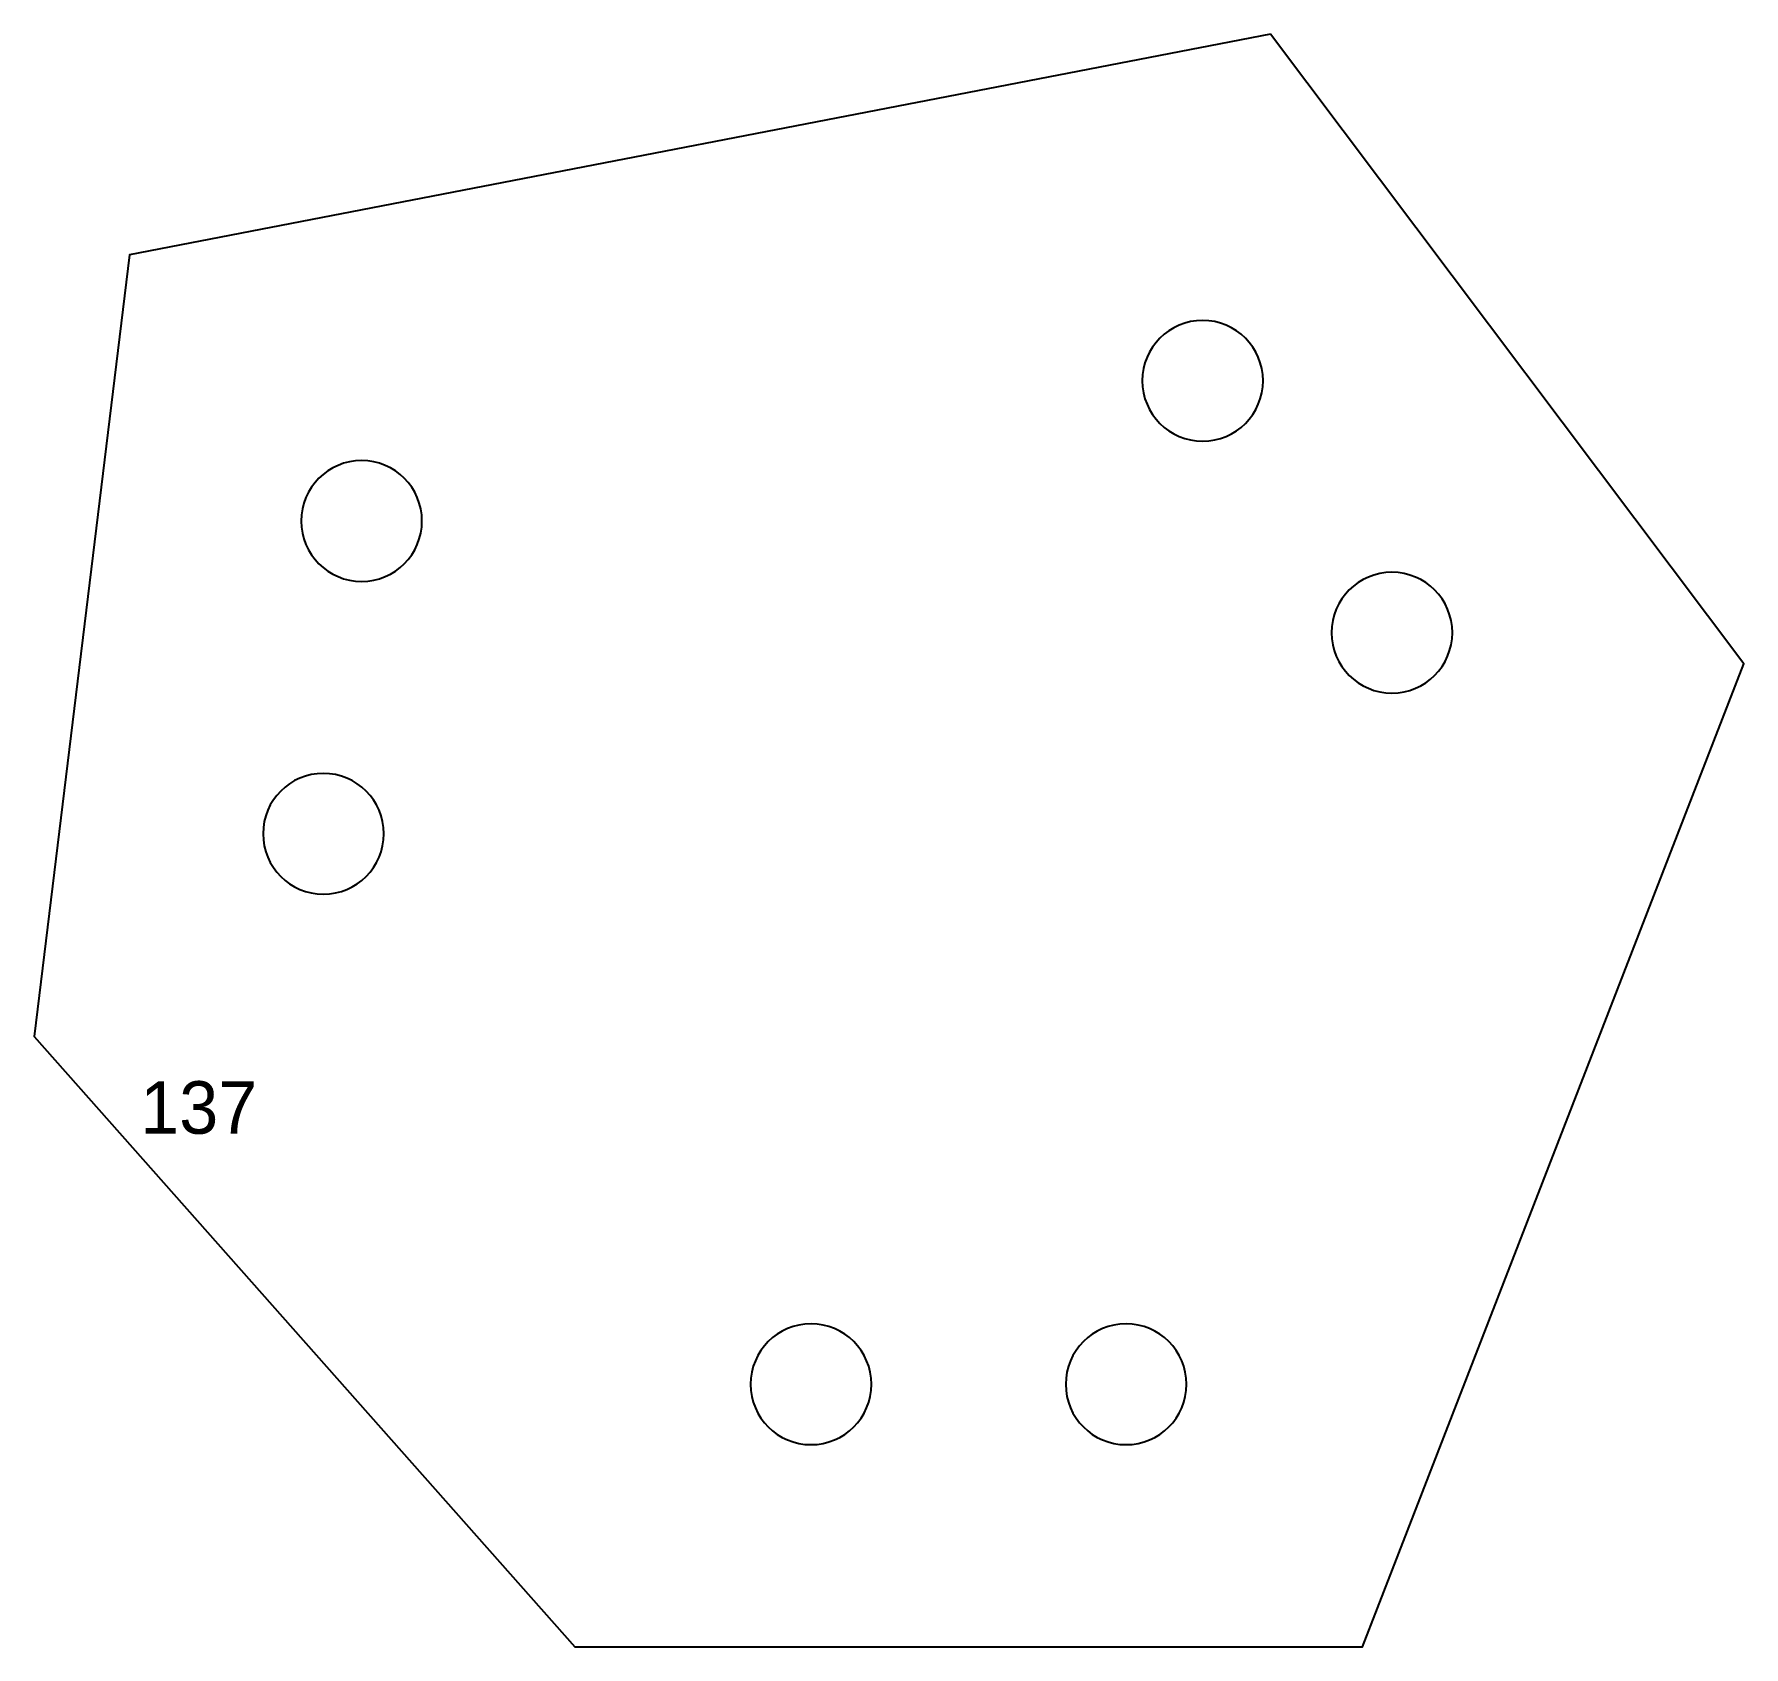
# Model space of a CAD drawing. Header units: millimetres. Extents: x 0 to 326, y 0 to 307.
import ezdxf

# ---------------------------------------------------------------- set-up
doc = ezdxf.new("R2010")
doc.units = ezdxf.units.MM
doc.header["$MEASUREMENT"] = 0
for name, color, linetype in [('ВнешнийКонтур', 7, 'Continuous'), ('Нумерация', 7, 'Continuous'), ('Отверстие', 7, 'Continuous')]:
    doc.layers.add(name, color=color, linetype=linetype)

msp = doc.modelspace()

# ---------------------------------------------------------------- linework, layer by layer
at = {"layer": 'ВнешнийКонтур', "color": 0, "linetype": 'Continuous'}
msp.add_lwpolyline([(235.45, 307.11), (18.18, 265.12), (0, 116.23), (102.93, 0), (252.93, 0), (325.56, 187.2)], close=True, dxfattribs=at)
at = {"layer": 'Отверстие', "color": 0, "linetype": 'Continuous'}
for points in [[(234.01, 241.1, 1), (211.01, 241.1, 1), (234.01, 241.1)], [(73.85, 214.4, 1), (50.85, 214.4, 1), (73.85, 214.4)], [(270.06, 193.13, 1), (247.06, 193.13, 1), (270.06, 193.13)], [(66.58, 154.84, 1), (43.58, 154.84, 1), (66.58, 154.84)], [(159.43, 50, 1), (136.43, 50, 1), (159.43, 50)], [(219.43, 50, 1), (196.43, 50, 1), (219.43, 50)]]:
    msp.add_lwpolyline(points, format="xyb", dxfattribs=at)

# ---------------------------------------------------------------- texts
at = {"layer": 'Нумерация', "color": 0, "linetype": 'Continuous'}
msp.add_text('137', height=10, dxfattribs=at).set_placement((20.18, 97.71))

doc.saveas('drawing.dxf')
